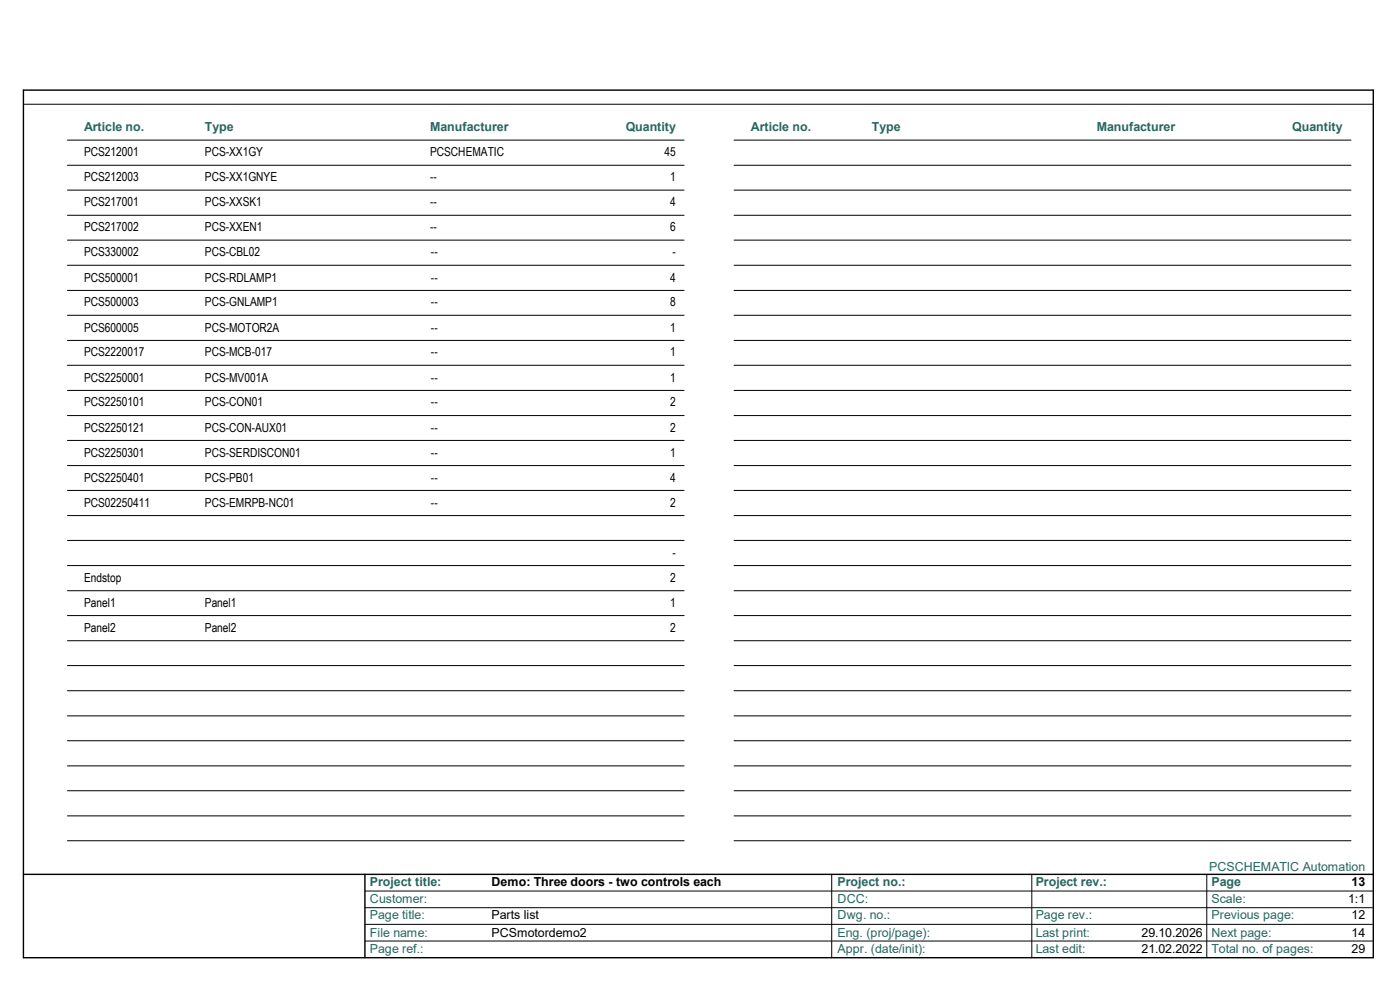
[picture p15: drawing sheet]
<svg xmlns="http://www.w3.org/2000/svg" width="420mm" height="297mm" viewBox="0 0 420 297" stroke-linecap="round" stroke-linejoin="round" font-family="sans-serif">
<defs><g id="words">
<g font-size="3.7" fill="#27675f">
<text x="25.2" y="39.4">Article no.</text>
<text x="61.5" y="39.4">Type</text>
<text x="129" y="39.4">Manufacturer</text>
<text x="187.7" y="39.4">Quantity</text>
<text x="225.3" y="39.4">Article no.</text>
<text x="261.5" y="39.4">Type</text>
<text x="329" y="39.4">Manufacturer</text>
<text x="387.7" y="39.4">Quantity</text>
<text x="362.8" y="260.9">PCSCHEMATIC Automation</text>
<text x="111" y="265.6">Project title:</text>
<text x="251.3" y="265.6">Project no.:</text>
<text x="310.7" y="265.6">Project rev.:</text>
<text x="363.5" y="265.6">Page</text>
<text x="111" y="270.7">Customer:</text>
<text x="111" y="275.5">Page title:</text>
<text x="251.3" y="275.5">Dwg. no.:</text>
<text x="251.3" y="270.7">DCC:</text>
<text x="310.7" y="275.5">Page rev.:</text>
<text x="363.5" y="275.5">Previous page:</text>
<text x="363.5" y="270.7">Scale:</text>
<text x="111" y="280.7">File name:</text>
<text x="251.3" y="280.7">Eng. (proj/page):</text>
<text x="310.7" y="280.7">Last print:</text>
<text x="363.5" y="280.7">Next page:</text>
<text x="111" y="285.5">Page ref.:</text>
<text x="251.3" y="285.5">Appr. (date/init):</text>
<text x="310.7" y="285.5">Last edit:</text>
<text x="363.5" y="285.5">Total no. of pages:</text>
</g>
<g font-size="3.7">
<text x="25.2" y="46.9">PCS212001</text>
<text x="61.5" y="46.9">PCS-XX1GY</text>
<text x="129" y="46.9">PCSCHEMATIC</text>
<text x="199.4" y="46.9">45</text>
<text x="25.2" y="54.3">PCS212003</text>
<text x="61.5" y="54.3">PCS-XX1GNYE</text>
<text x="129" y="54.3">--</text>
<text x="201.1" y="54.3">1</text>
<text x="25.2" y="61.9">PCS217001</text>
<text x="61.5" y="61.9">PCS-XXSK1</text>
<text x="129" y="61.9">--</text>
<text x="201.1" y="61.9">4</text>
<text x="25.2" y="69.3">PCS217002</text>
<text x="61.5" y="69.3">PCS-XXEN1</text>
<text x="129" y="69.3">--</text>
<text x="201.1" y="69.3">6</text>
<text x="25.2" y="76.8">PCS330002</text>
<text x="61.5" y="76.8">PCS-CBL02</text>
<text x="129.3" y="76.8">--</text>
<text x="201.8" y="76.8">-</text>
<text x="25.2" y="84.4">PCS500001</text>
<text x="61.5" y="84.4">PCS-RDLAMP1</text>
<text x="129.3" y="84.4">--</text>
<text x="201.1" y="84.4">4</text>
<text x="25.2" y="91.8">PCS500003</text>
<text x="61.5" y="91.8">PCS-GNLAMP1</text>
<text x="129.3" y="91.8">--</text>
<text x="201.1" y="91.8">8</text>
<text x="25.2" y="99.4">PCS600005</text>
<text x="61.5" y="99.4">PCS-MOTOR2A</text>
<text x="129.3" y="99.4">--</text>
<text x="201.1" y="99.4">1</text>
<text x="25.2" y="106.8">PCS2220017</text>
<text x="61.5" y="106.8">PCS-MCB-017</text>
<text x="129.3" y="106.8">--</text>
<text x="201.1" y="106.8">1</text>
<text x="25.2" y="114.3">PCS2250001</text>
<text x="61.5" y="114.3">PCS-MV001A</text>
<text x="129.3" y="114.3">--</text>
<text x="201.1" y="114.3">1</text>
<text x="25.2" y="121.8">PCS2250101</text>
<text x="61.5" y="121.8">PCS-CON01</text>
<text x="129.3" y="121.8">--</text>
<text x="201.1" y="121.8">2</text>
<text x="25.2" y="129.3">PCS2250121</text>
<text x="61.5" y="129.3">PCS-CON-AUX01</text>
<text x="129.3" y="129.3">--</text>
<text x="201.1" y="129.3">2</text>
<text x="25.2" y="136.9">PCS2250301</text>
<text x="61.5" y="136.9">PCS-SERDISCON01</text>
<text x="129.3" y="136.9">--</text>
<text x="201.1" y="136.9">1</text>
<text x="25.2" y="144.3">PCS2250401</text>
<text x="61.5" y="144.3">PCS-PB01</text>
<text x="129.3" y="144.3">--</text>
<text x="201.1" y="144.3">4</text>
<text x="25.2" y="151.9">PCS02250411</text>
<text x="61.5" y="151.9">PCS-EMRPB-NC01</text>
<text x="129.3" y="151.9">--</text>
<text x="201.1" y="151.9">2</text>
<text x="201.8" y="166.8">-</text>
<text x="25.2" y="174.4">Endstop</text>
<text x="201.1" y="174.4">2</text>
<text x="25.2" y="181.8">Panel1</text>
<text x="61.5" y="181.8">Panel1</text>
<text x="201.1" y="181.8">1</text>
<text x="25.2" y="189.4">Panel2</text>
<text x="61.5" y="189.4">Panel2</text>
<text x="201.1" y="189.4">2</text>
<text x="147.5" y="265.6">Demo: Three doors - two controls each</text>
<text x="405.5" y="265.6">13</text>
<text x="147.5" y="275.5">Parts list</text>
<text x="404.5" y="270.7">1:1</text>
<text x="405.5" y="275.5">12</text>
<text x="147.5" y="280.7">PCSmotordemo2</text>
<text x="342.5" y="280.7">29.10.2026</text>
<text x="405.5" y="280.7">14</text>
<text x="342.5" y="285.5">21.02.2022</text>
<text x="405.5" y="285.5">29</text>
</g>
</g></defs>
<path d="M7 27h405v260h-405zM7 262h405M109.5 262v25" fill="none" stroke="#000" stroke-width=".42"/>
<g fill="none" stroke="#000" stroke-width=".3">
<path d="M7.3 31.2h404.7M20.2 42h185M20.2 49.5h185M20.2 57h185M220.2 42h185.1M220.2 49.5h185.1M220.2 57h185.1M20.2 64.5h185M20.2 72h185M20.2 79.5h185M220.2 64.5h185.1M220.2 72h185.1"/>
<path d="M220.2 79.5h185.1M20.2 87h185M20.2 94.5h185M220.2 87h185.1M220.2 94.5h185.1M20.2 102h185M20.2 109.5h185M20.2 117h185M220.2 102h185.1M220.2 109.5h185.1M220.2 117h185.1M20.2 124.5h185"/>
<path d="M20.2 132h185M20.2 139.5h185M220.2 124.5h185.1M220.2 132h185.1M220.2 139.5h185.1M20.2 147h185M20.2 154.5h185M220.2 147h185.1M220.2 154.5h185.1M20.2 162h185M20.2 169.5h185M20.2 177h185"/>
<path d="M220.2 162h185.1M220.2 169.5h185.1M220.2 177h185.1M20.2 184.5h185M20.2 192h185M20.2 199.5h185M220.2 184.5h185.1M220.2 192h185.1M220.2 199.5h185.1M20.2 207h185M20.2 214.5h185M220.2 207h185.1"/>
<path d="M220.2 214.5h185.1M20.2 222h185M20.2 229.5h185M20.2 237h185M220.2 222h185.1M220.2 229.5h185.1M220.2 237h185.1M20.2 244.5h185M20.2 252h185M220.2 244.5h185.1M220.2 252h185.1M109.5 272h302.2"/>
<path d="M109.5 277h302.2M109.5 267h302.5M249.5 262v25M309.5 262v25M362 262v25M109.5 282h302.2"/>
</g>
<use href="#words"/>
</svg>
